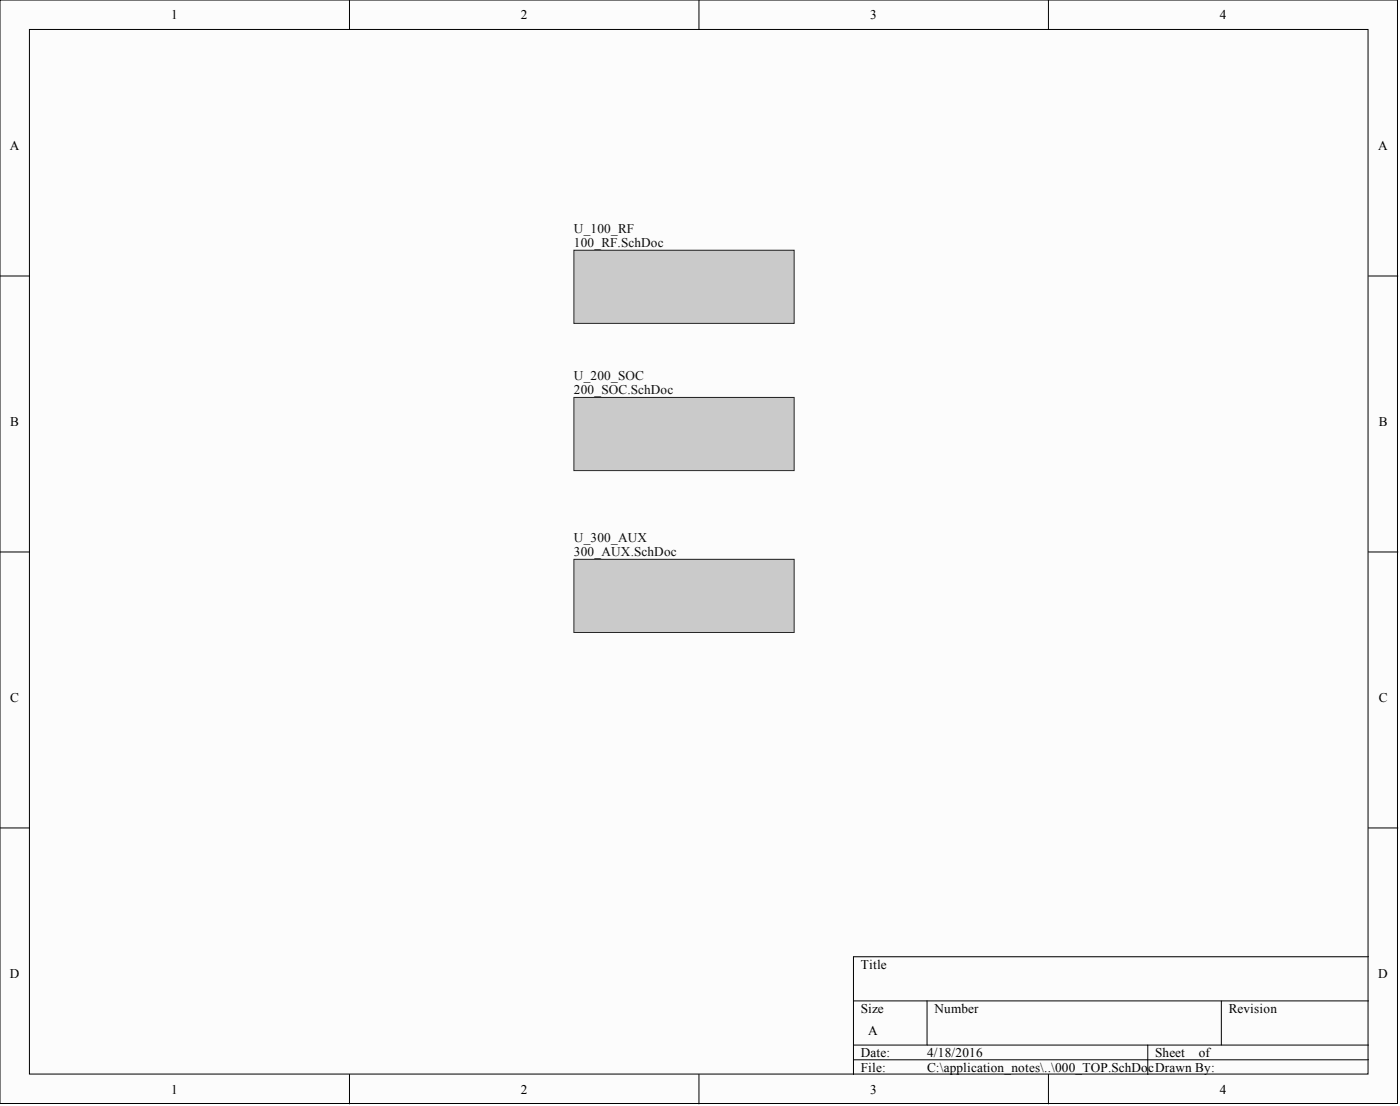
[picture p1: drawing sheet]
<svg xmlns="http://www.w3.org/2000/svg" width="241mm" height="190mm" viewBox="0 0 241 190" stroke-linecap="round" stroke-linejoin="round" font-family="sans-serif">
<defs><g id="words">
<g font-size="2.3">
<text x="29.5" y="3.3">1</text>
<text x="89.8" y="3.3">2</text>
<text x="150" y="3.3">3</text>
<text x="210.3" y="3.3">4</text>
<text x="1.7" y="25.8">A</text>
<text x="237.6" y="25.8">A</text>
<text x="1.8" y="73.4">B</text>
<text x="237.6" y="73.4">B</text>
<text x="1.8" y="120.9">C</text>
<text x="237.6" y="120.9">C</text>
<text x="148.4" y="166.8">Title</text>
<text x="1.7" y="168.4">D</text>
<text x="237.6" y="168.4">D</text>
<text x="148.4" y="174.4">Size</text>
<text x="149.6" y="178.2">A</text>
<text x="161.1" y="174.4">Number</text>
<text x="211.8" y="174.4">Revision</text>
<text x="148.4" y="182">Date:</text>
<text x="148.4" y="184.6">File:</text>
<text x="159.8" y="182">4/18/2016</text>
<text x="159.8" y="184.6">C:\application_notes\..\000_TOP.SchDo</text>
<text x="197.9" y="184.6">cDrawn By:</text>
<text x="199.1" y="182">Sheet</text>
<text x="206.6" y="182">of</text>
<text x="29.5" y="188.4">1</text>
<text x="89.8" y="188.4">2</text>
<text x="150" y="188.4">3</text>
<text x="210.3" y="188.4">4</text>
</g>
<g font-size="2.3" fill="#0e0e0e">
<text x="98.9" y="40.1">U_100_RF</text>
<text x="98.9" y="42.6">100_RF.SchDoc</text>
<text x="98.9" y="65.4">U_200_SOC</text>
<text x="98.9" y="67.9">200_SOC.SchDoc</text>
<text x="98.9" y="93.3">U_300_AUX</text>
<text x="98.9" y="95.8">300_AUX.SchDoc</text>
</g>
</g></defs>
<g fill="#fcfcfc" stroke="#000" stroke-width=".17">
<path d="M0 0h240.9v190.1h-240.9z"/>
<path d="M5.1 5.1h230.7v179.9h-230.7z"/>
</g>
<g fill="none" stroke="#000" stroke-width=".17">
<path d="M60.2 0v5.1M120.5 0v5.1M180.7 0v5.1M0 47.5h5.1M235.9 47.5h5M0 95.1h5.1M235.9 95.1h5M0 142.6h5.1M235.9 142.6h5M147.1 172.4h88.8M159.8 172.4v7.6M210.5 172.4v7.6"/>
<path d="M235.9 164.8h-88.8v20.3M60.2 185.1v5M120.5 185.1v5M147.1 180h88.8M147.1 182.5h88.8M180.7 185.1v5M197.8 180v5.1"/>
</g>
<g fill="#cacaca" stroke="#262626" stroke-width=".17">
<path d="M98.9 43.1h38v12.6h-38z"/>
<path d="M98.9 68.5h38v12.6h-38z"/>
<path d="M98.9 96.3h38v12.6h-38z"/>
</g>
<use href="#words"/>
</svg>
